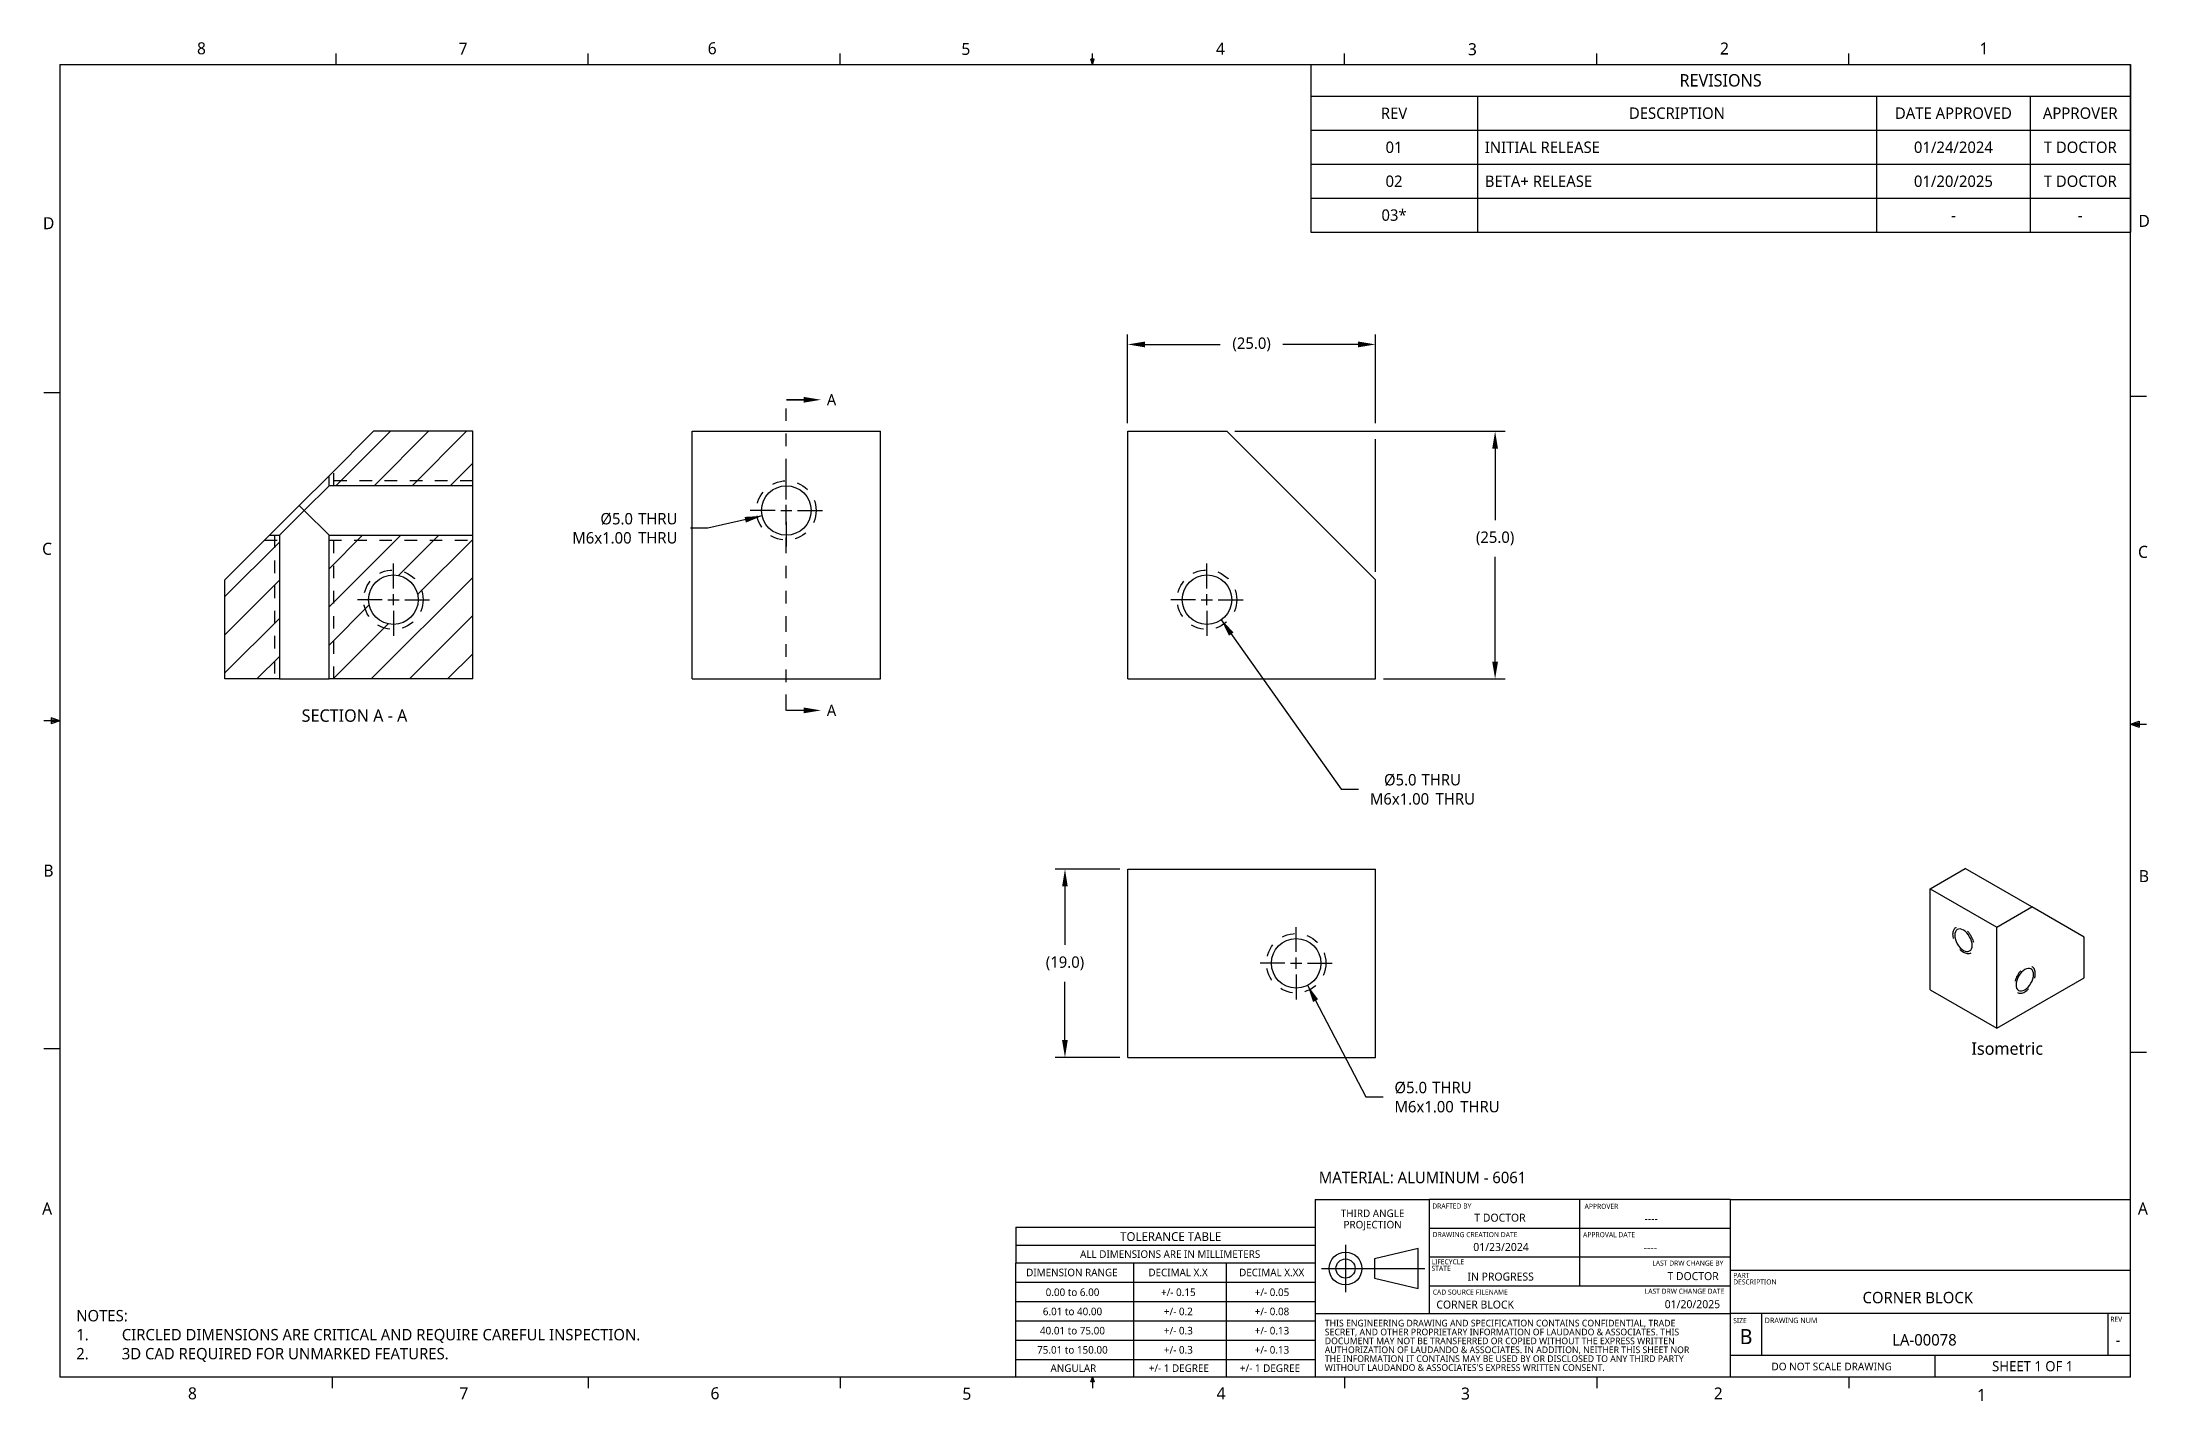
# Model space of a CAD drawing. Extents: x 0.3 to 17, y 0.1 to 10.9.
import ezdxf

# ---------------------------------------------------------------- set-up
doc = ezdxf.new("R2010")
doc.units = 0
doc.header["$LTSCALE"] = 0.5
doc.header["$MEASUREMENT"] = 0
doc.header["$PDMODE"] = 33
doc.header["$PDSIZE"] = 0.03937
for name, pattern in [('CENTER', [0.72, 0.45, -0.09, 0.09, -0.09]), ('HIDDEN', [0.15, 0.1, -0.05]), ('ONS_PHANTOM', [0.5, 0.25, -0.05, 0.05, -0.05, 0.05, -0.05])]:
    doc.linetypes.add(name, pattern=pattern)
doc.layers.get('DEFPOINTS').update_dxf_attribs({"linetype": 'CONTINUOUS'})
for name, color, linetype in [('ANNOTATION_LINES', 7, 'CONTINUOUS'), ('ANNOTATION_TEXT', 7, 'CONTINUOUS'), ('BORDER_FRAME', 7, 'CONTINUOUS'), ('CENTERMARKS', 7, 'CONTINUOUS'), ('SECTION_CUTTING_LINE', 7, 'ONS_PHANTOM'), ('SIDE_THREAD_SYMBOLS', 7, 'HIDDEN'), ('SKETCHED_GEOMETRY', 7, 'CONTINUOUS'), ('SURFACE_THREAD_SYMBOLS', 7, 'HIDDEN'), ('SURFACE_THREAD_SYMBOLS_ON_', 7, 'HIDDEN'), ('TABLES', 7, 'CONTINUOUS'), ('TITLE_BLOCK', 7, 'CONTINUOUS'), ('VIEW_HATCHES', 7, 'CONTINUOUS'), ('VISIBLE', 7, 'CONTINUOUS')]:
    doc.layers.add(name, color=color, linetype=linetype)
doc.styles.add('ONSHAPE-CUSTOM-STYLE-NOTE0', font='NotoSans-Regular.ttf')
doc.styles.add('ONSHAPE-CUSTOM-STYLE-NOTE1', font='NotoSans-Regular.ttf')
doc.styles.add('ONSHAPE-CUSTOM-STYLE-NOTE2', font='NotoSans-Regular.ttf')
doc.styles.add('ONSHAPE-CUSTOM-STYLE-NOTE3', font='NotoSans-Regular.ttf')
doc.styles.add('ONSHAPE-CUSTOM-STYLE-NOTE4', font='NotoSans-Regular.ttf')
doc.styles.add('ONSHAPE-CUSTOM-STYLE-NOTE5', font='NotoSans-Regular.ttf')
doc.styles.add('ONSHAPE-CUSTOM-STYLE-NOTE6', font='NotoSans-Regular.ttf')
doc.styles.add('ONSHAPE-CUSTOM-STYLE-NOTE7', font='NotoSans-Regular.ttf')
doc.styles.add('ONSHAPE-CUSTOM-STYLE-NOTE_', font='NotoSans-Regular.ttf')
doc.styles.add('ONSHAPE-STANDARD', font='NotoSans-Regular.ttf')
doc.styles.add('ONSHAPE-STANDARD-DIMENSION', font='')
doc.styles.add('ONSHAPE-STANDARD-HOLE-CALL', font='Noto Sans', dxfattribs={"height": 0.090551})
doc.styles.add('ONSHAPE-STANDARD-NOTESTYLE', font='Noto Sans', dxfattribs={"height": 0.090551})
doc.styles.add('ONSHAPE-STANDARD-REVISION0', font='Noto Sans')
doc.styles.add('ONSHAPE-STANDARD-REVISION1', font='Noto Sans')
doc.styles.add('ONSHAPE-STANDARD-REVISIONT', font='Noto Sans')
doc.styles.add('ONSHAPE-STANDARD-VIEW-LABE', font='Noto Sans', dxfattribs={"height": 0.098425})
doc.styles.get('ONSHAPE-STANDARD-DIMENSION').set_extended_font_data('Noto Sans')
doc.dimstyles.new('ONSHAPE-STANDARD$0', dxfattribs={"dimtxt": 0.090551, "dimasz": 0.137795, "dimexe": 0.07874, "dimexo": 0.062992, "dimgap": 0.090551, "dimtad": 0, "dimtih": 1, "dimtoh": 1, "dimdec": 1, "dimlfac": 25.4, "dimzin": 7, "dimtxsty": 'ONSHAPE-STANDARD-DIMENSION', "dimcen": 0.09, "dimclrd": 7, "dimclre": 7, "dimclrt": 7, "dimadec": 1, "dimazin": 3, "dimtfac": 1, "dimtdec": 1, "dimtofl": 0, "dimtmove": 0, "dimatfit": 3, "dimtolj": 1, "dimtzin": 7})
pattern_1 = [(45, (-4.98795, -3.53756), (-0.1514234, 0.1514234), [])]

msp = doc.modelspace()

# ---------------------------------------------------------------- texts
at = {"layer": 'ANNOTATION_TEXT', "color": 7, "attachment_point": 2, "style": 'ONSHAPE-STANDARD-VIEW-LABE'}
for s, insert, char_height in [('SECTION A - A ', (2.7342, 5.5904), 0.098425), ('Isometric', (15.8678, 2.9436), 0.09843)]:
    msp.add_mtext(s, dxfattribs=dict(at, insert=insert, char_height=char_height))
at = {"layer": 'ANNOTATION_TEXT', "char_height": 0.090551, "attachment_point": 1, "style": 'ONSHAPE-STANDARD-NOTESTYLE'}
for s, insert, width in [('MATERIAL: ALUMINUM - 6061 ', (10.397, 1.9153), 5.318053), ('NOTES:\\P1.^ICIRCLED DIMENSIONS ARE CRITICAL AND REQUIRE CAREFUL INSPECTION. \\P2.^I3D CAD REQUIRED FOR UNMARKED FEATURES. ', (0.523, 0.817), 6.788272)]:
    msp.add_mtext(s, dxfattribs=dict(at, insert=insert, width=width))
at = {"layer": 'BORDER_FRAME', "char_height": 0.0954, "attachment_point": 1, "style": 'ONSHAPE-STANDARD'}
for s, insert in [('8', (1.4826, 10.8922)), ('7', (3.5606, 10.8887)), ('6', (5.541, 10.8924)), ('5', (7.5568, 10.8876)), ('4', (9.5802, 10.8901)), ('3', (11.582, 10.885)), ('2', (13.5851, 10.8907)), ('1', (15.6474, 10.8908)), ('D', (0.2582, 9.5022)), ('D', (16.9099, 9.5208)), ('C', (0.2518, 6.9147)), ('C', (16.9068, 6.8902)), ('B', (0.262, 4.3568)), ('B', (16.9136, 4.3129)), ('A', (16.9058, 1.6709)), ('8', (1.4107, 0.202)), ('7', (3.5672, 0.202)), ('6', (5.5633, 0.2024)), ('5', (7.5644, 0.1993)), ('4', (9.5846, 0.2025)), ('3', (11.527, 0.2003)), ('2', (13.5355, 0.2012)), ('1', (15.6279, 0.1899))]:
    msp.add_mtext(s, dxfattribs=dict(at, insert=insert))
at = {"layer": 'SECTION_CUTTING_LINE', "color": 7, "linetype": 'CONTINUOUS', "char_height": 0.090551, "width": 0.080744, "attachment_point": 1, "style": 'ONSHAPE-STANDARD'}
for insert in [(6.4872, 8.0963), (6.4872, 5.6278)]:
    msp.add_mtext('\\fNoto Sans|b0|i0|c0|p0;\\W1.0000000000;\\T1.0000000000;\\o\\lA', dxfattribs=dict(at, insert=insert))
at = {"layer": 'SKETCHED_GEOMETRY', "insert": (0.252, 1.6708), "char_height": 0.0954, "attachment_point": 1, "style": 'ONSHAPE-STANDARD'}
msp.add_mtext('A', dxfattribs=at)
at = {"layer": 'TITLE_BLOCK'}
for s, insert, char_height, attachment_point, style in [('THIRD ANGLE', (10.8243, 1.6152), 0.060101, 2, 'ONSHAPE-STANDARD'), ('PROJECTION', (10.8245, 1.5254), 0.0601, 2, 'ONSHAPE-STANDARD'), ('DRAFTED BY', (11.2986, 1.6634), 0.04007, 1, 'ONSHAPE-STANDARD'), ('APPROVER', (12.509, 1.6607), 0.04007, 1, 'ONSHAPE-STANDARD'), ('TOLERANCE TABLE', (9.2202, 1.4352), 0.070118, 2, 'ONSHAPE-STANDARD'), ('DRAWING CREATION DATE', (11.3017, 1.4361), 0.040067, 1, 'ONSHAPE-STANDARD'), ('APPROVAL DATE', (12.4967, 1.4355), 0.040067, 1, 'ONSHAPE-CUSTOM-STYLE-NOTE_'), ('ALL DIMENSIONS ARE IN MILLIMETERS', (9.2159, 1.2911), 0.060101, 2, 'ONSHAPE-STANDARD'), ('LIFECYCLE', (11.2929, 1.2199), 0.04007, 1, 'ONSHAPE-STANDARD'), ('DIMENSION RANGE', (8.435, 1.145), 0.060101, 2, 'ONSHAPE-STANDARD'), ('DECIMAL X.X', (9.2785, 1.145), 0.060101, 2, 'ONSHAPE-STANDARD'), ('DECIMAL X.XX', (10.0224, 1.145), 0.060101, 2, 'ONSHAPE-STANDARD'), ('STATE', (11.2929, 1.1681), 0.04007, 1, 'ONSHAPE-STANDARD'), ('PART', (13.69, 1.1116), 0.04007, 1, 'ONSHAPE-STANDARD'), ('DESCRIPTION', (13.69, 1.0598), 0.040067, 1, 'ONSHAPE-STANDARD'), ('0.00 to 6.00', (8.4401, 0.988), 0.060101, 2, 'ONSHAPE-STANDARD'), ('+/- 0.15', (9.2806, 0.988), 0.0601, 2, 'ONSHAPE-STANDARD'), ('+/- 0.05', (10.0248, 0.988), 0.0601, 2, 'ONSHAPE-STANDARD'), ('CAD SOURCE FILENAME', (11.3025, 0.9789), 0.040067, 1, 'ONSHAPE-STANDARD'), ('40.01 to 75.00', (8.4393, 0.6827), 0.060101, 2, 'ONSHAPE-STANDARD'), ('6.01 to 40.00', (8.4397, 0.8354), 0.060101, 2, 'ONSHAPE-STANDARD'), ('+/- 0.2', (9.281, 0.8354), 0.0601, 2, 'ONSHAPE-STANDARD'), ('+/- 0.3', (9.281, 0.6827), 0.0601, 2, 'ONSHAPE-STANDARD'), ('+/- 0.08', (10.0248, 0.8354), 0.0601, 2, 'ONSHAPE-STANDARD'), ('+/- 0.13', (10.0248, 0.6827), 0.0601, 2, 'ONSHAPE-STANDARD'), ('THIS ENGINEERING DRAWING AND SPECIFICATION CONTAINS CONFIDENTIAL, TRADE', (10.4444, 0.739), 0.053006, 1, 'ONSHAPE-STANDARD'), ('SIZE', (13.69, 0.7524), 0.04007, 1, 'ONSHAPE-STANDARD'), ('DRAWING NUM', (13.9406, 0.7551), 0.042405, 1, 'ONSHAPE-STANDARD'), ('REV', (16.6862, 0.7636), 0.04007, 1, 'ONSHAPE-STANDARD'), ('75.01 to 150.00', (8.4389, 0.5301), 0.060101, 2, 'ONSHAPE-STANDARD'), ('+/- 0.3', (9.281, 0.5301), 0.0601, 2, 'ONSHAPE-STANDARD'), ('+/- 0.13', (10.0248, 0.5301), 0.0601, 2, 'ONSHAPE-STANDARD'), ('AUTHORIZATION OF LAUDANDO & ASSOCIATES. IN ADDITION, NEITHER THIS SHEET NOR', (10.4444, 0.527), 0.053006, 1, 'ONSHAPE-STANDARD'), ('SECRET, AND OTHER PROPRIETARY INFORMATION OF LAUDANDO & ASSOCIATES. THIS', (10.4444, 0.6684), 0.053006, 1, 'ONSHAPE-STANDARD'), ('DOCUMENT MAY NOT BE TRANSFERRED OR COPIED WITHOUT THE EXPRESS WRITTEN', (10.4444, 0.5977), 0.053006, 1, 'ONSHAPE-STANDARD'), ('B', (13.792, 0.6655), 0.1202, 2, 'ONSHAPE-STANDARD'), ('ANGULAR', (8.4465, 0.3847), 0.0601, 2, 'ONSHAPE-STANDARD'), ('+/- 1 DEGREE', (9.2846, 0.3847), 0.060101, 2, 'ONSHAPE-STANDARD'), ('+/- 1 DEGREE', (10.0088, 0.3847), 0.060101, 2, 'ONSHAPE-STANDARD'), ('THE INFORMATION IT CONTAINS MAY BE USED BY OR DISCLOSED TO ANY THIRD PARTY', (10.4444, 0.4563), 0.053006, 1, 'ONSHAPE-STANDARD'), ("WITHOUT LAUDANDO & ASSOCIATES'S EXPRESS WRITTEN CONSENT.", (10.4444, 0.3857), 0.053006, 1, 'ONSHAPE-STANDARD'), ('DO NOT SCALE DRAWING', (14.4723, 0.3981), 0.061063, 2, 'ONSHAPE-STANDARD')]:
    msp.add_mtext(s, dxfattribs=dict(at, insert=insert, char_height=char_height, attachment_point=attachment_point, style=style))
at = {"layer": 'TITLE_BLOCK', "attachment_point": 1}
for s, insert, char_height, width, style in [('{\\fNoto Sans|b0|i0|c0|p0;\\W6.94722;  }T DOCTOR', (11.3336, 1.5824), 0.063607, 1.076884, 'ONSHAPE-STANDARD'), ('{\\fNoto Sans|b0|i0|c0|p0;\\W7.09482;   }----', (12.526, 1.5757), 0.063607, 1.095515, 'ONSHAPE-STANDARD'), ('{\\fNoto Sans|b0|i0|c0|p0;\\W6.47679;  }01/23/2024', (11.3454, 1.349), 0.063607, 1.072549, 'ONSHAPE-STANDARD'), ('{\\fNoto Sans|b0|i0|c0|p0;\\W6.92877;   }----', (12.5309, 1.3463), 0.063607, 1.072549, 'ONSHAPE-CUSTOM-STYLE-NOTE0'), ('{\\fNoto Sans|b0|i0|c0|p0;\\W4.84526; }LAST DRW CHANGE BY', (12.9811, 1.2094), 0.040067, 0.662958, 'ONSHAPE-CUSTOM-STYLE-NOTE6'), ('{\\fNoto Sans|b0|i0|c0|p0;\\W5.50828;  }IN PROGRESS', (11.3408, 1.1141), 0.063607, 1.072549, 'ONSHAPE-CUSTOM-STYLE-NOTE1'), ('{\\fNoto Sans|b0|i0|c0|p0;\\W8.20002; }T DOCTOR', (12.9906, 1.118), 0.063607, 0.624475, 'ONSHAPE-CUSTOM-STYLE-NOTE7'), ('CORNER BLOCK', (11.3314, 0.8916), 0.063607, 1.704561, 'ONSHAPE-CUSTOM-STYLE-NOTE3'), ('LAST DRW CHANGE DATE', (12.9866, 0.9861), 0.040067, 0.662958, 'ONSHAPE-STANDARD'), ('{\\fNoto Sans|b0|i0|c0|p0;\\W6.83535; }01/20/2025', (12.9984, 0.8948), 0.063607, 0.624475, 'ONSHAPE-CUSTOM-STYLE-NOTE2'), ('{\\fNoto Sans|b0|i0|c0|p0;\\W8.13607;    }CORNER BLOCK', (13.7198, 0.9607), 0.090551, 3.08325, 'ONSHAPE-CUSTOM-STYLE-NOTE5'), ('{\\fNoto Sans|b0|i0|c0|p0;\\W7.90579;    }LA-00078', (13.9836, 0.625), 0.090551, 2.630797, 'ONSHAPE-CUSTOM-STYLE-NOTE4'), ('{\\fNoto Sans|b0|i0|c0|p0;\\W3.91256; }-', (16.6088, 0.6247), 0.090551, 0.297497, 'ONSHAPE-STANDARD'), ('{\\fNoto Sans|b0|i0|c0|p0;\\W7.13836;  }SHEET 1 OF 1', (15.3599, 0.4101), 0.080135, 1.501676, 'ONSHAPE-STANDARD')]:
    msp.add_mtext(s, dxfattribs=dict(at, insert=insert, char_height=char_height, width=width, style=style))

# ---------------------------------------------------------------- blocks, each defined once
blk = doc.blocks.new('*T1')
at = {"layer": 'TABLES', "color": 0, "linetype": 'BYBLOCK'}
for p, q in [((0, 0), (6.513, 0)), ((0, 0), (0, -1.332)), ((6.513, 0), (6.513, -1.332)), ((0, -0.253), (6.513, -0.253)), ((1.324, -0.253), (1.324, -1.332)), ((4.496, -0.253), (4.496, -1.332)), ((5.717, -0.253), (5.717, -1.332)), ((0, -0.523), (6.513, -0.523)), ((0, -0.794), (6.513, -0.794)), ((0, -1.063), (6.513, -1.063)), ((0, -1.332), (6.513, -1.332))]:
    blk.add_line(p, q, dxfattribs=at)
at = {"layer": 'TABLES', "color": 0}
for s, insert, char_height, width, attachment_point, style in [('{REVISIONS}', (3.257, -0.127), 0.09843, 6.39514, 5, 'ONSHAPE-STANDARD-REVISIONT'), ('REV', (0.662, -0.388), 0.0906, 1.20615, 5, 'ONSHAPE-STANDARD-REVISION0'), ('DESCRIPTION', (2.91, -0.388), 0.09055, 3.05356, 5, 'ONSHAPE-STANDARD-REVISION0'), ('DATE APPROVED', (5.107, -0.388), 0.09055, 1.10321, 5, 'ONSHAPE-STANDARD-REVISION0'), ('APPROVER', (6.115, -0.388), 0.0906, 0.67789, 5, 'ONSHAPE-STANDARD-REVISION0'), ('{01}', (0.662, -0.659), 0.0906, 1.20615, 5, 'ONSHAPE-STANDARD-REVISION1'), ('{INITIAL RELEASE}', (1.383, -0.659), 0.09055, 3.05356, 4, 'ONSHAPE-STANDARD-REVISION1'), ('{01/24/2024}', (5.107, -0.659), 0.09055, 1.10321, 5, 'ONSHAPE-STANDARD-REVISION1'), ('{T DOCTOR}', (6.115, -0.659), 0.0906, 0.67789, 5, 'ONSHAPE-STANDARD-REVISION1'), ('{02}', (0.662, -0.929), 0.0906, 1.20615, 5, 'ONSHAPE-STANDARD-REVISION1'), ('BETA+ RELEASE', (1.383, -0.929), 0.09055, 3.05356, 4, 'ONSHAPE-STANDARD-REVISION1'), ('{01/20/2025}', (5.107, -0.929), 0.09055, 1.10321, 5, 'ONSHAPE-STANDARD-REVISION1'), ('{T DOCTOR}', (6.115, -0.929), 0.0906, 0.67789, 5, 'ONSHAPE-STANDARD-REVISION1'), ('{03*}', (0.662, -1.198), 0.0906, 1.20615, 5, 'ONSHAPE-STANDARD-REVISION1'), ('{-}', (5.107, -1.198), 0.0906, 1.10321, 5, 'ONSHAPE-STANDARD-REVISION1'), ('{-}', (6.115, -1.198), 0.0906, 0.67789, 5, 'ONSHAPE-STANDARD-REVISION1')]:
    blk.add_mtext(s, dxfattribs=dict(at, insert=insert, char_height=char_height, width=width, attachment_point=attachment_point, style=style))
blk = doc.blocks.new('*D2')
at = {"layer": 'ANNOTATION_TEXT', "color": 7}
for p, q in [((9.729, 7.801), (11.877, 7.801)), ((11.798, 7.663), (11.798, 7.095)), ((11.798, 5.97), (11.798, 6.803)), ((10.91, 5.833), (11.877, 5.833))]:
    blk.add_line(p, q, dxfattribs=at)
for points in [[(11.821, 7.663), (11.775, 7.663), (11.798, 7.801)], [(11.775, 5.97), (11.821, 5.97), (11.798, 5.833)]]:
    blk.add_solid(points, dxfattribs=at)
at = {"layer": 'DEFPOINTS', "color": 0}
for p in [(9.666, 7.801), (11.798, 7.801), (10.847, 5.833)]:
    blk.add_point(p, dxfattribs=at)
at = {"layer": 'ANNOTATION_TEXT', "color": 7, "insert": (11.798, 6.949), "char_height": 0.0906, "attachment_point": 5, "style": 'ONSHAPE-STANDARD-DIMENSION'}
blk.add_mtext('\\A1;(25.0)', dxfattribs=at)
blk = doc.blocks.new('*D3')
at = {"layer": 'ANNOTATION_TEXT', "color": 7}
for p, q in [((8.878, 7.864), (8.878, 8.569)), ((10.847, 7.864), (10.847, 8.569)), ((9.016, 8.491), (9.614, 8.491)), ((10.709, 8.491), (10.111, 8.491)), ((10.847, 6.683), (10.847, 7.739))]:
    blk.add_line(p, q, dxfattribs=at)
for points in [[(9.016, 8.514), (9.016, 8.468), (8.878, 8.491)], [(10.709, 8.468), (10.709, 8.514), (10.847, 8.491)]]:
    blk.add_solid(points, dxfattribs=at)
at = {"layer": 'DEFPOINTS', "color": 0}
for p in [(8.878, 8.491), (8.878, 7.801), (10.847, 6.62)]:
    blk.add_point(p, dxfattribs=at)
at = {"layer": 'ANNOTATION_TEXT', "color": 7, "insert": (9.863, 8.491), "char_height": 0.0906, "attachment_point": 5, "style": 'ONSHAPE-STANDARD-DIMENSION'}
blk.add_mtext('\\A1;(25.0)', dxfattribs=at)
blk = doc.blocks.new('*U4', base_point=(-0.091, -0.124))
at = {"layer": 'ANNOTATION_TEXT', "color": 0, "char_height": 0.0906, "attachment_point": 7, "style": 'ONSHAPE-STANDARD-HOLE-CALL'}
for s, insert in [('%%c5.0', (0.112, -0.098)), ('M6x1.00', (0, -0.248)), (' THRU', (0.38, -0.095)), (' THRU', (0.492, -0.247))]:
    blk.add_mtext(s, dxfattribs=dict(at, insert=insert))
blk = doc.blocks.new('*U5', base_point=(-0.091, -0.124))
at = {"layer": 'ANNOTATION_TEXT', "color": 0, "char_height": 0.0906, "attachment_point": 7, "style": 'ONSHAPE-STANDARD-HOLE-CALL'}
for s, insert in [('%%c5.0', (0, -0.098)), ('M6x1.00', (0, -0.248)), (' THRU', (0.269, -0.095)), (' THRU', (0.492, -0.247))]:
    blk.add_mtext(s, dxfattribs=dict(at, insert=insert))
blk = doc.blocks.new('*U6', base_point=(0.939, -0.124))
at = {"layer": 'ANNOTATION_TEXT', "color": 0, "char_height": 0.0906, "attachment_point": 7, "style": 'ONSHAPE-STANDARD-HOLE-CALL'}
for s, insert in [('%%c5.0', (0.223, -0.098)), ('M6x1.00', (0, -0.248)), (' THRU', (0.492, -0.095)), (' THRU', (0.492, -0.247))]:
    blk.add_mtext(s, dxfattribs=dict(at, insert=insert))
blk = doc.blocks.new('*D7')
at = {"layer": 'ANNOTATION_TEXT', "color": 7}
for p, q in [((8.815, 4.32), (8.301, 4.32)), ((8.38, 4.183), (8.38, 3.719)), ((8.38, 2.962), (8.38, 3.426)), ((8.815, 2.824), (8.301, 2.824))]:
    blk.add_line(p, q, dxfattribs=at)
for points in [[(8.402, 4.183), (8.357, 4.183), (8.38, 4.32)], [(8.357, 2.962), (8.402, 2.962), (8.38, 2.824)]]:
    blk.add_solid(points, dxfattribs=at)
at = {"layer": 'DEFPOINTS', "color": 0}
for p in [(8.38, 4.32), (8.878, 4.32), (8.878, 2.824)]:
    blk.add_point(p, dxfattribs=at)
at = {"layer": 'ANNOTATION_TEXT', "color": 7, "insert": (8.38, 3.572), "char_height": 0.0906, "attachment_point": 5, "style": 'ONSHAPE-STANDARD-DIMENSION'}
blk.add_mtext('\\A1;(19.0)', dxfattribs=at)

# ---------------------------------------------------------------- dimensions: what is measured, and where the dimension line sits
at = {"layer": 'ANNOTATION_TEXT'}
dim = msp.add_linear_dim(base=(8.8785, 8.4906), p1=(10.847, 6.6199, 0.748), p2=(8.8785, 7.801, 0.748), text='(<>)', dimstyle='ONSHAPE-STANDARD$0', override={"dimlfac": 12.7, "dimpost": ''}, dxfattribs=at)
dim.commit()
dim.dimension.update_dxf_attribs({"geometry": '*D3', "text_midpoint": (9.8627, 8.4906), "dimtype": 160})
for base, p1, p2, picture, middle, dimtype in [((11.7978, 7.801), (10.847, 5.8325, 0.748), (9.6659, 7.801, 0.748), '*D2', (11.7978, 6.949), 160), ((8.3795, 4.3205), (8.8785, 2.8244, -0.5906), (8.8785, 4.3205, -0.5906), '*D7', (8.3795, 3.5725), 161)]:
    dim = msp.add_linear_dim(base=base, p1=p1, p2=p2, angle=90, text='(<>)', dimstyle='ONSHAPE-STANDARD$0', override={"dimlfac": 12.7, "dimpost": ''}, dxfattribs=at)
    dim.commit()
    dim.dimension.update_dxf_attribs({"geometry": picture, "text_midpoint": middle, "dimtype": dimtype})

# ---------------------------------------------------------------- hatches: boundary and pattern name
at = {"layer": 'VIEW_HATCHES'}
h = msp.add_hatch(dxfattribs=at)
h.set_pattern_fill('ANSI31', color=256, scale=1.71316, style=0, pattern_type=2)
h.set_pattern_definition(pattern_1)
edge = h.paths.add_edge_path(flags=0)
edge.add_line((3.6735, 7.368), (3.6735, 7.801))
edge.add_line((3.6735, 7.801), (2.8861, 7.801))
edge.add_line((2.5317, 7.4467), (2.8861, 7.801))
edge.add_line((2.5317, 7.368), (2.5317, 7.4467))
edge.add_line((3.6735, 7.368), (2.5317, 7.368))
h = msp.add_hatch(dxfattribs=at)
h.set_pattern_fill('ANSI31', color=256, scale=1.71316, style=0, pattern_type=2)
h.set_pattern_definition(pattern_1)
edge = h.paths.add_edge_path(flags=0)
edge.add_line((2.138, 5.8325), (1.705, 5.8325))
edge.add_line((2.138, 6.9743), (2.138, 5.8325))
edge.add_line((2.0593, 6.9743), (2.138, 6.9743))
edge.add_line((1.705, 6.6199), (2.0593, 6.9743))
edge.add_line((1.705, 5.8325), (1.705, 6.6199))
h = msp.add_hatch(dxfattribs=at)
h.set_pattern_fill('ANSI31', color=256, scale=1.71316, style=0, pattern_type=2)
h.set_pattern_definition(pattern_1)
edge = h.paths.add_edge_path(flags=0)
edge.add_line((2.5317, 5.8325), (2.5317, 6.9743))
edge.add_line((3.6735, 5.8325), (2.5317, 5.8325))
edge.add_line((3.6735, 5.8325), (3.6735, 6.9743))
edge.add_line((2.5317, 6.9743), (3.6735, 6.9743))
edge = h.paths.add_edge_path(flags=0)
edge.add_arc((3.0435, 6.4624), 0.1969, 0, 360)

# ---------------------------------------------------------------- linework, layer by layer
at = {"layer": 'ANNOTATION_LINES'}
for p, q in [((5.9737, 7.1279, 0.4921), (5.5418, 7.0307, -0.4921)), ((5.5418, 7.0307), (5.404, 7.0307)), ((9.6221, 6.3017, 0.374), (10.574, 4.9559, -0.374)), ((10.574, 4.9559), (10.7118, 4.9559)), ((10.3078, 3.3978, -0.2953), (10.7695, 2.5097, 0.2953)), ((10.7695, 2.5097), (10.9073, 2.5097))]:
    msp.add_line(p, q, dxfattribs=at)
for points in [[(5.8342, 7.12), (5.9737, 7.1279), (5.8443, 7.0752)], [(9.6829, 6.176), (9.6221, 6.3017), (9.7204, 6.2025)], [(10.351, 3.2649), (10.3078, 3.3978), (10.3918, 3.2861)]]:
    msp.add_solid(points, dxfattribs=at)
at = {"layer": 'BORDER_FRAME'}
for p, q in [((0.3928, 10.7165), (0.3928, 0.2823)), ((0.3928, 10.7165), (16.846, 10.7165)), ((2.5875, 10.7165), (2.5875, 10.8028)), ((4.5911, 10.7165), (4.5911, 10.8028)), ((6.5947, 10.7165), (6.5947, 10.8028)), ((8.6111, 10.7592), (8.5848, 10.7592)), ((8.5983, 10.7165), (8.5848, 10.7592)), ((8.5911, 10.7592), (8.5983, 10.7165)), ((8.5983, 10.7165), (8.5983, 10.8028)), ((8.6033, 10.7592), (8.5983, 10.7165)), ((8.5983, 10.7165), (8.6111, 10.7592)), ((10.6019, 10.7165), (10.6019, 10.8028)), ((12.6055, 10.7165), (12.6055, 10.8028)), ((14.6092, 10.7165), (14.6092, 10.8028)), ((16.846, 0.2823), (16.846, 10.7165)), ((0.3924, 8.1073), (0.2652, 8.1073)), ((16.847, 8.0811), (16.9742, 8.0811)), ((0.3924, 5.4994), (0.2652, 5.4994)), ((0.3924, 5.4994), (0.324, 5.5238)), ((0.324, 5.5238), (0.324, 5.4764)), ((0.3924, 5.4994), (0.324, 5.5086)), ((0.3924, 5.4994), (0.324, 5.4764)), ((0.3924, 5.4994), (0.324, 5.4889)), ((16.847, 5.4732), (16.9153, 5.4977)), ((16.847, 5.4732), (16.9153, 5.4824)), ((16.847, 5.4732), (16.9153, 5.4627)), ((16.847, 5.4732), (16.9153, 5.4502)), ((16.847, 5.4732), (16.9742, 5.4732)), ((16.9153, 5.4977), (16.9153, 5.4502)), ((0.3924, 2.8915), (0.2652, 2.8915)), ((16.847, 2.8653), (16.9742, 2.8653)), ((16.846, 0.2823), (0.3928, 0.2823)), ((2.5559, 0.2795), (2.5559, 0.1959)), ((4.5911, 0.2822), (4.5911, 0.1959)), ((6.5947, 0.2822), (6.5947, 0.1959)), ((8.5848, 0.247), (8.5983, 0.2822)), ((8.6111, 0.247), (8.5848, 0.247)), ((8.5983, 0.2822), (8.6111, 0.247)), ((8.5983, 0.2822), (8.5983, 0.1959)), ((10.6019, 0.2822), (10.6019, 0.1959)), ((12.6055, 0.2822), (12.6055, 0.1959)), ((14.6091, 0.2795), (14.6091, 0.1959))]:
    msp.add_line(p, q, dxfattribs=at)
at = {"layer": 'CENTERMARKS', "linetype": 'CENTER'}
for p, q in [((6.1657, 7.2611), (6.1657, 7.458)), ((6.0757, 7.1711), (5.8789, 7.1711)), ((6.1657, 7.0811), (6.1657, 6.8843)), ((6.2557, 7.1711), (6.4526, 7.1711)), ((3.0435, 6.5524), (3.0435, 6.7493)), ((9.5084, 6.5524), (9.5084, 6.7493)), ((2.9535, 6.4624), (2.7567, 6.4624)), ((3.0435, 6.3724), (3.0435, 6.1756)), ((3.1335, 6.4624), (3.3304, 6.4624)), ((9.4184, 6.4624), (9.2215, 6.4624)), ((9.5084, 6.3724), (9.5084, 6.1756)), ((9.5984, 6.4624), (9.7952, 6.4624)), ((10.2171, 3.6625), (10.2171, 3.8593)), ((10.1271, 3.5725), (9.9302, 3.5725)), ((10.3071, 3.5725), (10.5039, 3.5725)), ((10.2171, 3.4825), (10.2171, 3.2856))]:
    msp.add_line(p, q, dxfattribs=at)
at = {"layer": 'CENTERMARKS', "linetype": 'CONTINUOUS'}
for p, q in [((6.1657, 7.1261), (6.1657, 7.2161)), ((6.1207, 7.1711), (6.2107, 7.1711)), ((2.9985, 6.4624), (3.0885, 6.4624)), ((3.0435, 6.4174), (3.0435, 6.5074)), ((9.4634, 6.4624), (9.5534, 6.4624)), ((9.5084, 6.4174), (9.5084, 6.5074)), ((10.1721, 3.5725), (10.2621, 3.5725)), ((10.2171, 3.5275), (10.2171, 3.6175))]:
    msp.add_line(p, q, dxfattribs=at)
at = {"layer": 'SECTION_CUTTING_LINE', "color": 7}
msp.add_line((6.1657, 5.5825), (6.1657, 8.051), dxfattribs=at)
for points in [[(6.3035, 8.0568), (6.1657, 8.0568), (6.3035, 8.0453), (6.1657, 8.0453)], [(6.4413, 8.051), (6.3035, 8.074), (6.3035, 8.0281)], [(6.3035, 5.5883), (6.1657, 5.5883), (6.3035, 5.5768), (6.1657, 5.5768)], [(6.4413, 5.5825), (6.3035, 5.6055), (6.3035, 5.5596)]]:
    msp.add_solid(points, dxfattribs=at)
at = {"layer": 'SIDE_THREAD_SYMBOLS'}
for p, q in [((3.6735, 7.4073), (2.5317, 7.4073)), ((2.5711, 7.368), (2.5711, 7.4861)), ((2.0199, 6.9349), (2.138, 6.9349)), ((2.0987, 6.9743), (2.0987, 5.8325)), ((2.5317, 6.9349), (3.6735, 6.9349)), ((2.5711, 5.8325), (2.5711, 6.9743))]:
    msp.add_line(p, q, dxfattribs=at)
msp.add_circle((3.0435, 6.4624), 0.2362, dxfattribs=at)
at = {"layer": 'SURFACE_THREAD_SYMBOLS'}
msp.add_ellipse((15.5198, 3.7555), major_axis=(0.0591, -0.1023), ratio=0.5773503, dxfattribs=at)
at = {"layer": 'SURFACE_THREAD_SYMBOLS', "extrusion": (0, 0, -1)}
msp.add_ellipse((16.007, 3.4421), major_axis=(-0.0591, -0.1023), ratio=0.5773503, dxfattribs=at)
at = {"layer": 'SURFACE_THREAD_SYMBOLS_ON_'}
for centre in [(6.1657, 7.1711), (9.5084, 6.4624), (10.2171, 3.5725)]:
    msp.add_circle(centre, 0.2362, dxfattribs=at)
at = {"layer": 'TITLE_BLOCK', "linetype": 'CONTINUOUS'}
for p, q in [((10.3686, 1.6946), (10.3686, 0.7891)), ((11.2742, 1.6946), (11.2742, 0.7901)), ((13.666, 1.6946), (16.846, 1.6939)), ((13.666, 1.6946), (13.666, 0.7891)), ((10.3686, 0.7901), (10.3686, 0.2823)), ((13.666, 0.7902), (13.666, 0.283))]:
    msp.add_line(p, q, dxfattribs=at)
at = {"layer": 'TITLE_BLOCK'}
for p, q in [((10.3686, 1.6946), (11.2742, 1.6946)), ((13.666, 1.6946), (11.2742, 1.6946)), ((12.4688, 1.6946), (12.4688, 1.0067)), ((7.9901, 1.4739), (7.9901, 1.1878)), ((7.9902, 1.474), (10.3686, 1.474)), ((13.6634, 1.4646), (11.2742, 1.4646)), ((7.9901, 0.2821), (7.9901, 1.1878)), ((7.9902, 1.331), (10.3686, 1.331)), ((10.3686, 1.1879), (7.9902, 1.1879)), ((8.9243, 1.1879), (8.9243, 0.2823)), ((9.6598, 1.1879), (9.6598, 0.2823)), ((10.6092, 1.3341), (10.6092, 0.9583)), ((11.1871, 1.3054), (10.8385, 1.2223)), ((10.8385, 1.2223), (10.8385, 1.0701)), ((11.1871, 0.987), (11.1871, 1.3054)), ((13.6634, 1.2357), (11.2742, 1.2357)), ((10.3686, 1.0347), (7.9902, 1.0347)), ((10.4186, 1.1462), (11.24, 1.1462)), ((10.8385, 1.1462), (11.1871, 1.1462)), ((10.8385, 1.0701), (11.1871, 0.987)), ((13.6634, 1.0067), (11.2742, 1.0067)), ((13.666, 1.1341), (16.846, 1.1329)), ((10.3686, 0.8814), (7.9902, 0.8814)), ((10.3686, 0.7281), (7.9902, 0.7281)), ((10.3686, 0.7901), (13.666, 0.7901)), ((16.846, 0.7899), (13.666, 0.7901)), ((13.9185, 0.4542), (13.9185, 0.7901)), ((16.6679, 0.7901), (16.6679, 0.4563)), ((10.3686, 0.5749), (7.9902, 0.5749)), ((10.3686, 0.4216), (7.9902, 0.4216)), ((16.846, 0.4543), (13.666, 0.4542)), ((15.2924, 0.4542), (15.2924, 0.2823))]:
    msp.add_line(p, q, dxfattribs=at)
for radius in [0.1302, 0.0761]:
    msp.add_circle((10.6092, 1.1462), radius, dxfattribs=at)
at = {"layer": 'VISIBLE'}
for p, q in [((2.5317, 7.4467), (2.8861, 7.801)), ((3.6735, 7.801), (2.8861, 7.801)), ((3.6735, 7.368), (3.6735, 7.801)), ((5.4177, 7.801), (6.9138, 7.801)), ((5.4177, 5.8325), (5.4177, 7.801)), ((6.9138, 5.8325), (6.9138, 7.801)), ((8.8785, 7.801), (9.6659, 7.801)), ((8.8785, 5.8325), (8.8785, 7.801)), ((10.847, 6.6199), (9.6659, 7.801)), ((2.2955, 7.2105), (2.5317, 7.4467)), ((2.5317, 7.368), (2.3349, 7.1711)), ((2.5317, 7.368), (2.5317, 7.4467)), ((3.6735, 7.368), (2.5317, 7.368)), ((3.6735, 6.9743), (3.6735, 7.368)), ((2.0593, 6.9743), (2.2955, 7.2105)), ((2.3349, 7.1711), (2.2955, 7.2105)), ((2.138, 6.9743), (2.3349, 7.1711)), ((2.3349, 7.1711), (2.5317, 6.9743)), ((1.705, 6.6199), (2.0593, 6.9743)), ((2.0593, 6.9743), (2.138, 6.9743)), ((2.138, 6.9743), (2.138, 5.8325)), ((2.5317, 6.9743), (3.6735, 6.9743)), ((2.5317, 5.8325), (2.5317, 6.9743)), ((3.6735, 5.8325), (3.6735, 6.9743)), ((1.705, 5.8325), (1.705, 6.6199)), ((10.847, 5.8325), (10.847, 6.6199)), ((2.138, 5.8325), (1.705, 5.8325)), ((2.138, 5.8325), (2.5317, 5.8325)), ((3.6735, 5.8325), (2.5317, 5.8325)), ((5.4177, 5.8325), (6.9138, 5.8325)), ((8.8785, 5.8325), (10.847, 5.8325)), ((8.8785, 4.3205), (10.847, 4.3205)), ((8.8785, 2.8244), (8.8785, 4.3205)), ((10.847, 2.8244), (10.847, 4.3205)), ((15.2553, 4.1653), (15.5337, 4.3261)), ((16.0626, 4.0207), (15.5337, 4.3261)), ((15.2553, 3.3617), (15.2553, 4.1653)), ((15.2553, 4.1653), (15.7842, 3.8599)), ((15.7842, 3.8599), (16.0626, 4.0207)), ((16.4802, 3.7796), (16.0626, 4.0207)), ((15.7842, 3.0563), (15.7842, 3.8599)), ((16.4802, 3.4581), (16.4802, 3.7796)), ((15.2553, 3.3617), (15.7842, 3.0563)), ((15.7842, 3.0563), (16.4802, 3.4581)), ((8.8785, 2.8244), (10.847, 2.8244))]:
    msp.add_line(p, q, dxfattribs=at)
for centre in [(6.1657, 7.1711), (3.0435, 6.4624), (9.5084, 6.4624), (10.2171, 3.5725)]:
    msp.add_circle(centre, 0.1969, dxfattribs=at)
at = {"layer": 'VISIBLE', "extrusion": (0, 0, -1)}
for centre, major_axis in [((15.5198, 3.7555), (-0.0492, 0.0852)), ((16.007, 3.4421), (-0.0492, -0.0852))]:
    msp.add_ellipse(centre, major_axis=major_axis, ratio=0.5773503, dxfattribs=at)

# ---------------------------------------------------------------- block references
at = {"layer": 'ANNOTATION_TEXT', "color": 7}
for name, p in [('*U6', (5.404, 7.0307)), ('*U4', (10.7118, 4.9559)), ('*U5', (10.9073, 2.5097))]:
    msp.add_blockref(name, p, dxfattribs=at)
at = {"layer": 'TABLES'}
msp.add_blockref('*T1', (10.3328, 10.7165), dxfattribs=at)

msp.set_redraw_order([(e.dxf.handle, doc.entitydb.next_handle()) for e in msp.query("TEXT MTEXT ATTDEF DIMENSION ARC_DIMENSION")])  # texts and dimensions are drawn at this point

doc.saveas('drawing.dxf')
